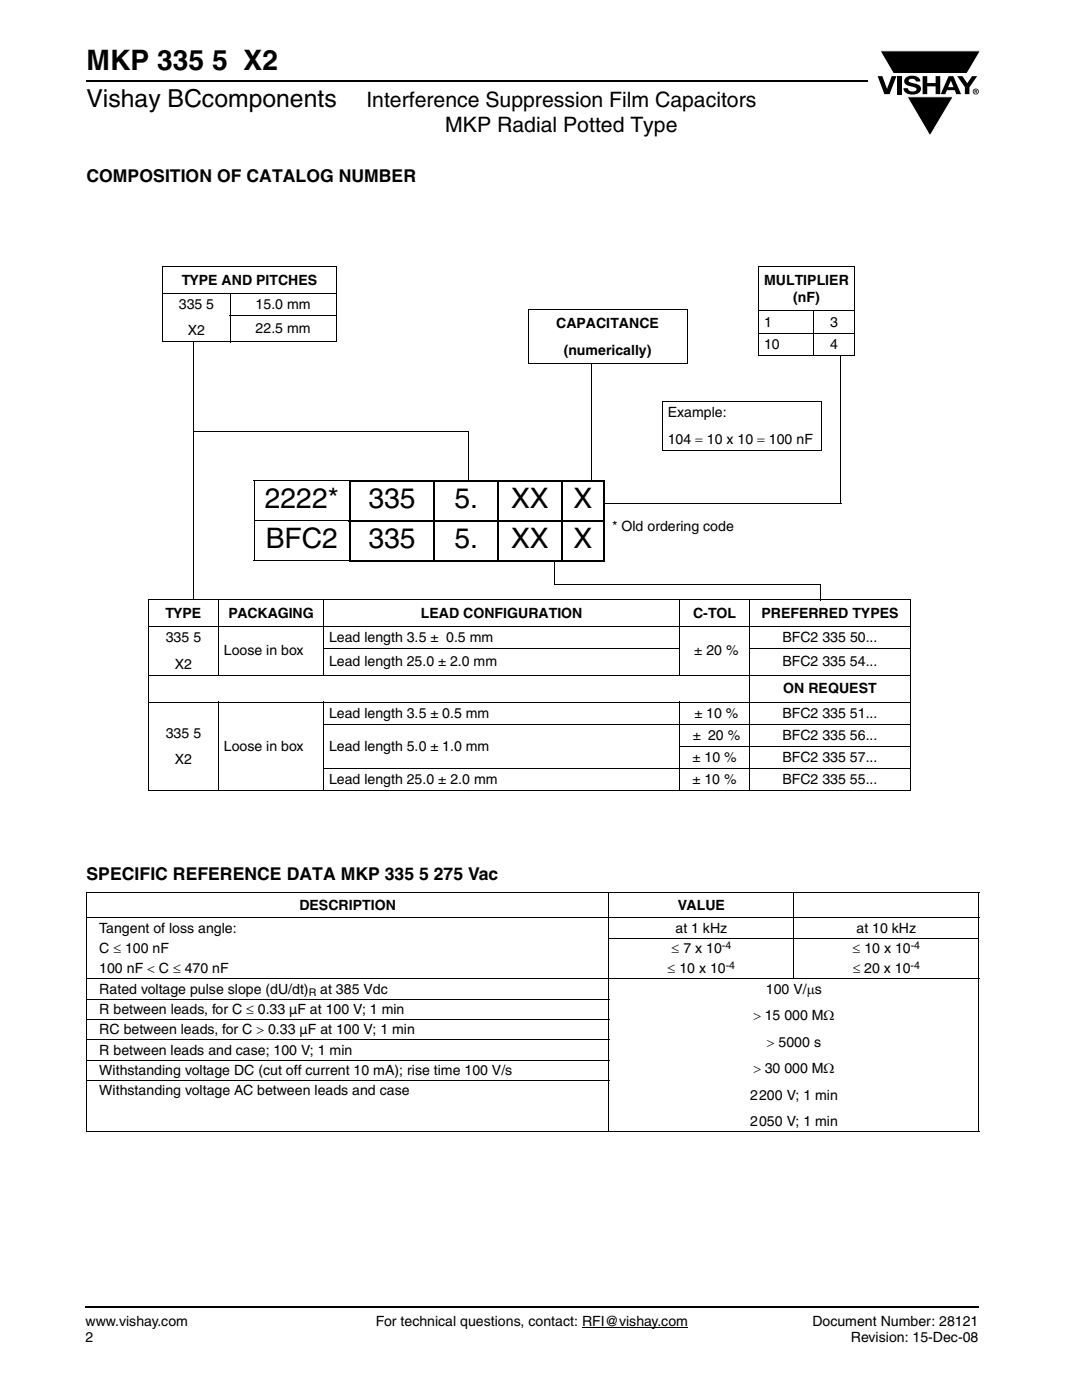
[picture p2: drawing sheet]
<svg xmlns="http://www.w3.org/2000/svg" width="216mm" height="279mm" viewBox="0 0 216 279" stroke-linecap="round" stroke-linejoin="round" font-family="sans-serif">
<defs><g id="words">
<g font-size="5.6">
<text x="17.3" y="14.1">MKP 335 5 X2</text>
<text x="52.9" y="101.4">2222*</text>
<text x="73.5" y="101.4">335</text>
<text x="90.7" y="101.4">5.</text>
<text x="102" y="101.4">XX</text>
<text x="114.4" y="101.4">X</text>
<text x="53" y="109.4">BFC2</text>
<text x="73.5" y="109.4">335</text>
<text x="90.7" y="109.4">5.</text>
<text x="102" y="109.4">XX</text>
<text x="114.4" y="109.4">X</text>
</g>
<text font-size="4.9" x="17.3" y="21.4">Vishay BCcomponents</text>
<g font-size="4.2">
<text x="73.1" y="21.3">Interference Suppression Film Capacitors</text>
<text x="88.9" y="26.3">MKP Radial Potted Type</text>
</g>
<g font-size="3.5">
<text x="17.3" y="36.3">COMPOSITION OF CATALOG NUMBER</text>
<text x="17.3" y="175.6">SPECIFIC REFERENCE DATA MKP 335 5 275 Vac</text>
</g>
<g font-size="2.8">
<text x="36.3" y="56.8">TYPE AND PITCHES</text>
<text x="152.5" y="56.8">MULTIPLIER</text>
<text x="35.7" y="61.7">335 5</text>
<text x="51" y="61.7">15.0 mm</text>
<text x="111" y="65.5">CAPACITANCE</text>
<text x="152.5" y="65.2">1</text>
<text x="158.3" y="60.3">(nF)</text>
<text x="165.7" y="65.2">3</text>
<text x="37.5" y="67">X2</text>
<text x="51" y="66.5">22.5 mm</text>
<text x="112.5" y="70.8">(numerically)</text>
<text x="152.5" y="69.6">10</text>
<text x="165.7" y="69.6">4</text>
<text x="133.2" y="83.3">Example:</text>
<text x="133.2" y="88.6">104 = 10 x 10 = 100 nF</text>
<text x="122.1" y="105.9">* Old ordering code</text>
<text x="33" y="123.3">TYPE</text>
<text x="45.6" y="123.3">PACKAGING</text>
<text x="84" y="123.3">LEAD CONFIGURATION</text>
<text x="138.3" y="123.3">C-TOL</text>
<text x="151.9" y="123.3">PREFERRED TYPES</text>
<text x="33.1" y="128.2">335 5</text>
<text x="44.7" y="130.8">Loose in box</text>
<text x="65.7" y="128.2">Lead length 3.5 ± 0.5 mm</text>
<text x="138.5" y="130.8">± 20 %</text>
<text x="156.1" y="128.2">BFC2 335 50...</text>
<text x="34.9" y="133.5">X2</text>
<text x="65.7" y="133">Lead length 25.0 ± 2.0 mm</text>
<text x="156.1" y="133">BFC2 335 54...</text>
<text x="65.7" y="143.2">Lead length 3.5 ± 0.5 mm</text>
<text x="138.6" y="143.2">± 10 %</text>
<text x="156.1" y="143.2">BFC2 335 51...</text>
<text x="156.3" y="138.4">ON REQUEST</text>
<text x="33.1" y="147.2">335 5</text>
<text x="44.7" y="149.8">Loose in box</text>
<text x="65.7" y="149.8">Lead length 5.0 ± 1.0 mm</text>
<text x="138.2" y="147.6">± 20 %</text>
<text x="156.1" y="147.6">BFC2 335 56...</text>
<text x="34.9" y="152.5">X2</text>
<text x="138.2" y="152">± 10 %</text>
<text x="156.1" y="152">BFC2 335 57...</text>
<text x="65.7" y="156.4">Lead length 25.0 ± 2.0 mm</text>
<text x="138.2" y="156.4">± 10 %</text>
<text x="156.1" y="156.4">BFC2 335 55...</text>
<text x="59.7" y="181.7">DESCRIPTION</text>
<text x="135.3" y="181.7">VALUE</text>
<text x="19.8" y="186.1">Tangent of loss angle:</text>
<text x="19.8" y="190.2">C ≤ 100 nF</text>
<text x="134" y="190.2">≤ 7 x 10</text>
<text x="134.8" y="186.1">at 1 kHz</text>
<text x="170.1" y="190.2">≤ 10 x 10</text>
<text x="170.9" y="186.1">at 10 kHz</text>
<text x="19.8" y="194.3">100 nF &lt; C ≤ 470 nF</text>
<text x="133.2" y="194.3">≤ 10 x 10</text>
<text x="170.2" y="194.3">≤ 20 x 10</text>
<text x="19.8" y="202.4">R between leads, for C ≤ 0.33 µF at 100 V; 1 min</text>
<text x="19.8" y="198.3">Rated voltage pulse slope (dU/dt)</text>
<text x="63.9" y="198.3">at 385 Vdc</text>
<text x="150.3" y="203.6">&gt; 15 000 MΩ</text>
<text x="152.8" y="198.3">100 V/μs</text>
<text x="19.8" y="206.4">RC between leads, for C &gt; 0.33 µF at 100 V; 1 min</text>
<text x="153" y="208.9">&gt; 5000 s</text>
<text x="19.8" y="210.5">R between leads and case; 100 V; 1 min</text>
<text x="19.8" y="214.5">Withstanding voltage DC (cut off current 10 mA); rise time 100 V/s</text>
<text x="150.3" y="214.2">&gt; 30 000 MΩ</text>
<text x="19.8" y="218.6">Withstanding voltage AC between leads and case</text>
<text x="149.7" y="219.5">2200 V; 1 min</text>
<text x="149.7" y="224.8">2050 V; 1 min</text>
<text x="17.1" y="267.9">2</text>
<text x="17.1" y="264.7">www.vishay.com</text>
<text x="75" y="264.7">For technical questions, contact: RFI@vishay.com</text>
<text x="162.1" y="264.7">Document Number: 28121</text>
<text x="169.8" y="267.9">Revision: 15-Dec-08</text>
</g>
<g font-size="2.1">
<text x="144" y="189.4">-4</text>
<text x="181.7" y="189.4">-4</text>
<text x="144.8" y="193.4">-4</text>
<text x="181.7" y="193.4">-4</text>
<text x="61.6" y="198.8">R</text>
</g>
</g></defs>
<g fill="#000">
<path d="M175.1 15.2h1l.9 2.5 .9-2.5h1l-1.4 3.6h-1zM175.6 10.1h20l-2.7 4.6h-14.6zM179 15.2h.9v3.6h-.9zM180.8 15.5a2.1 2.1 0 0 1 2.7 .3l.1 .5h-.8a.79 .79 0 0 0-.7-.6 .79 .79 0 0 0-.8 .4l.2 .3 1 .3a1.08 1.08 0 0 1 1.3 1 1.08 1.08 0 0 1-1.1 1.1 1.73 1.73 0 0 1-2.4-1.2h.9a.96 .96 0 0 0 .8 .7 .96 .96 0 0 0 .9-.5 1.31 1.31 0 0 0-1.2-.6 1.03 1.03 0 0 1-1.1-.5 1.03 1.03 0 0 1 .2-1.2zM184.1 15.2h.9v1.4h1.7v-1.4h.9v3.6h-.9v-1.6h-1.7v1.6h-.9zM181 19.3h9.2l-4.6 7.8zM191 15.2h1l1 1.4 1-1.4h1l-1.6 2.2v1.4h-.9v-1.4z"/>
<path d="M189.7 16.1l-.5 1.3h1.1zM189.3 15.2h.9l1.6 3.6h-1l-.3-.8h-1.5l-.4 .8h-.9z"/>
<path d="M194.6 18v.2h.2v-.1zM194.5 17.9l.4 .1 .1 .1-.2 .2 .2 .3-.3-.3-.1 .3h-.1zM194.2 18.3a.5 .5 0 0 0 1 0 .5 .5 0 0 0-1 0zM194.1 18.3a.6 .6 0 0 1 1.2 0 .6 .6 0 0 1-1.2 0z"/>
</g>
<path d="M175.6 10.1h20l-2.7 4.6h-14.6zM181 19.3h9.2l-4.6 7.8z" fill="none" stroke="#fff" stroke-width=".2"/>
<g fill="none" stroke="#000" stroke-width=".2">
<path d="M17.2 178.2h178.2M17.3 178.3v47.5M121.5 178.1v47.9M158.4 178.1v17.4M195.3 178.3v47.5M17.2 183.2h178.2M17.2 195.4h178.2M17.2 199.4h104.4M121.4 187.3h74M17.2 203.5h104.4M17.2 207.5h104.4M17.2 211.6h104.4"/>
<path d="M17.2 215.7h104.4M17.2 225.9h178.2M116.1 264.9h21.2"/>
</g>
<path d="M17.3 16.2h155.8M17.1 260.8h178.2" fill="none" stroke="#000" stroke-width=".36"/>
<g fill="#fff">
<path d="M122.1 104h65.7v10.3h-65.7z"/>
<path d="M50.7 93.1h71.3v19.9h-71.3z"/>
</g>
<path d="M50.6 95.9h19M50.7 96v15.8M50.6 103.9h19.3M50.6 111.9h19" fill="none" stroke="#000" stroke-width=".2"/>
<path d="M69.8 95.7v16.4M69.9 95.9h50.8M86.7 95.7v16.4M99.4 95.7v16.4M112.1 95.7v16.4M120.6 96.1v15.6M69.6 103.9h51.1M69.9 111.9h50.8" fill="none" stroke="#000" stroke-width=".36"/>
<path d="M28.1 116.9h155v46h-155z" fill="#fff"/>
<g fill="none" stroke="#000" stroke-width=".2">
<path d="M38.6 86.2h55M93.6 86.1v9.7M29.5 119.7h152.2M29.6 119.8v37.8M43.6 119.6v15.2M64.6 119.6v15.2M135.6 119.6v15.2M149.6 119.6v38.2M181.6 119.8v37.8M29.5 125h152.2M29.5 134.7h152.2M64.5 129.5h71.2"/>
<path d="M149.5 129.5h32.2M29.5 140.1h152.2M29.5 157.8h152.2M43.6 140v17.8M64.5 144.5h117.2M64.5 153.3h117.2M64.6 140v17.8M135.5 148.9h46.2M135.6 140v17.8"/>
</g>
<path d="M32.5 50.4h42.3v24.7h-42.3z" fill="#fff"/>
<path d="M32.4 53.2h34.8M32.4 58.5h34.8M32.5 53.3v14.9M45.9 58.5v9.8M67.1 53.3v14.9M32.4 68.2h34.8M45.8 62.9h21.4" fill="none" stroke="#000" stroke-width=".2"/>
<path d="M150.3 50.4h21.2v22.5h-21.2z" fill="#fff"/>
<path d="M151.3 53.2h19.2M151.4 53.3v17.5M170.5 53.3v17.5M151.3 62.1h19.2M151.3 66.5h19.2M151.3 70.9h19.2M162.4 62v9" fill="none" stroke="#000" stroke-width=".2"/>
<path d="M104.3 59h33.9v16.2h-33.9z" fill="#fff"/>
<path d="M38.5 68.1v51.4M105.3 61.8h31.9M105.3 72.5h31.9M105.4 61.9v10.5M118.1 72.6v23.4M137.1 61.9v10.5M167.8 70.8v29.6M120.5 100.4h47.4" fill="none" stroke="#000" stroke-width=".2"/>
<path d="M38.4 119.5l.2 .1z" fill="#000"/>
<path d="M132.2 77.4h31.7v13.7h-31.7z" fill="#fff"/>
<path d="M132.1 80.2h31.9M132.1 89.9h31.9M132.2 80.3v9.5M163.9 80.3v9.5M110.7 116.6h53.1M110.7 111.8v4.8M163.7 116.6v3.2" fill="none" stroke="#000" stroke-width=".2"/>
<use href="#words"/>
</svg>
